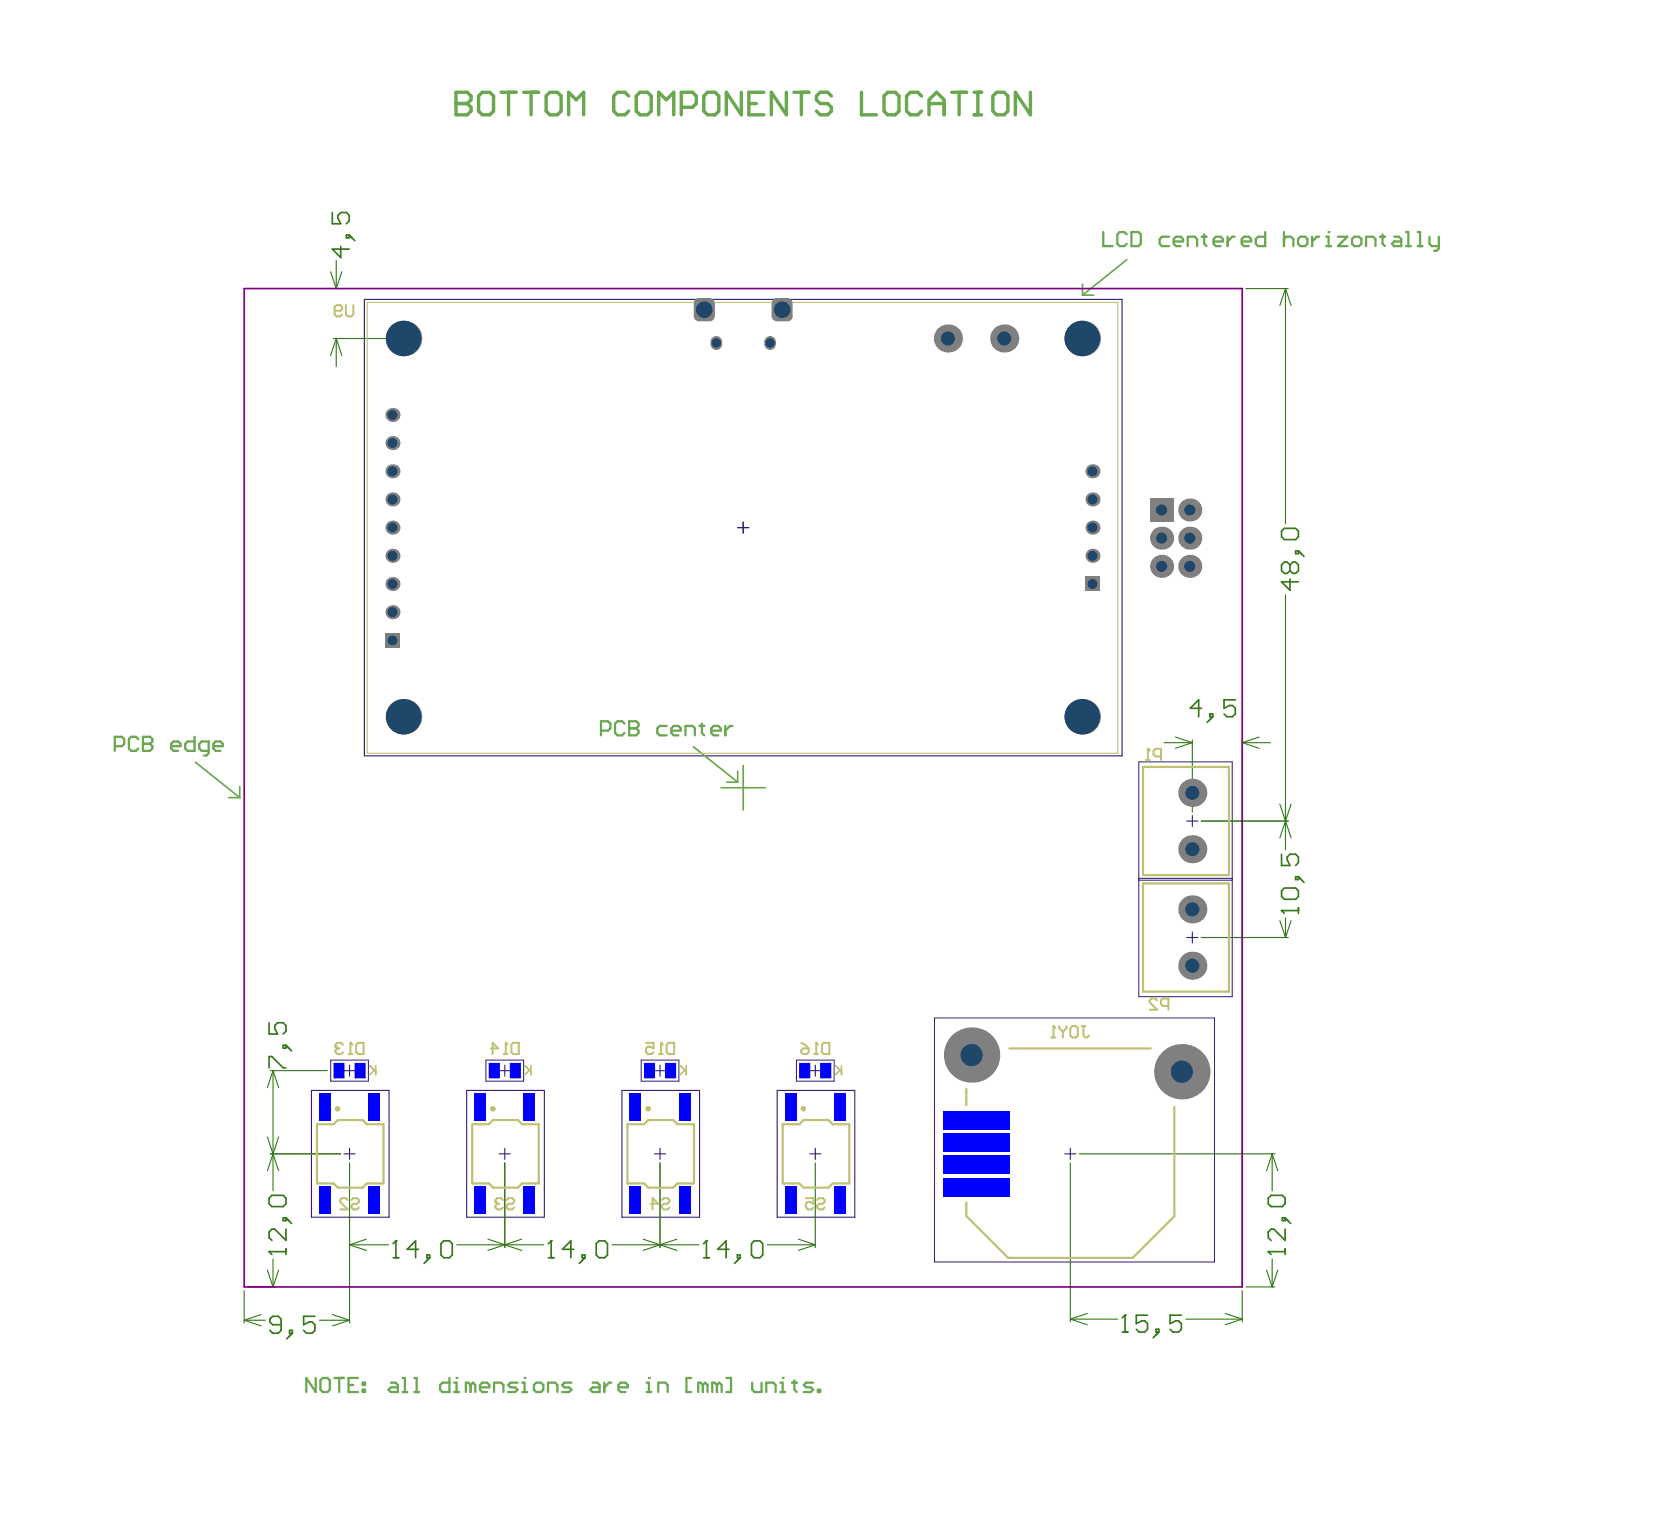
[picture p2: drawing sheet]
<svg xmlns="http://www.w3.org/2000/svg" width="503mm" height="460mm" viewBox="0 0 503 460" stroke-linecap="round" stroke-linejoin="round" font-family="sans-serif">
<path d="M109.3 89.8h227.3v136.9h-227.3zM221.3 158.2h3.3M222.9 156.6v3.3" fill="none" stroke="#351c75" stroke-width=".34"/>
<g fill="none" stroke="#351c75" stroke-width=".33">
<path d="M356 246.2h3.3M357.7 244.6v3.3M357.7 279.5v3.3M356 281.1h3.3M104.9 319.4v3.3M151.4 319.4v3.3M198 319.4v3.3M244.6 319.4v3.3M93.4 327h23.3v38h-23.3zM103.2 321.1h3.3M140 327h23.3v38h-23.3zM149.8 321.1h3.3"/>
<path d="M186.6 327h23.3v38h-23.3zM196.3 321.1h3.4M233.1 327h23.3v38h-23.3zM242.9 321.1h3.3M103.2 346h3.3M104.9 344.4v3.3M149.8 346h3.3M151.4 344.4v3.3M196.3 346h3.4M198 344.4v3.3M242.9 346h3.3M244.6 344.4v3.3"/>
<path d="M319.4 346h3.3M321.1 344.4v3.3"/>
</g>
<path d="M341.6 228.5h28v70.4h-28zM341.6 263.4h28M341.6 264h28M99.2 317.9h11.3v6.3h-11.3zM145.8 317.9h11.3v6.3h-11.3zM192.3 317.9h11.4v6.3h-11.4zM238.9 317.9h11.3v6.3h-11.3zM280.3 305.3h84v73.2h-84z" fill="none" stroke="#351c75" stroke-width=".3"/>
<path d="M338 77.9l-13.3 10.6M324.7 88.5h3.4M324.7 85.2v3.3M58.6 228.6l13.3 10.6M68.6 239.2h3.3M71.9 235.9v3.3M208 223.9l13.3 10.7M216.3 236.2h13.3M218 234.6h3.3M221.3 231.2v3.4M222.9 229.6v13.3" fill="none" stroke="#6aa84f" stroke-width=".51"/>
<g fill="none" stroke="#6aa84f" stroke-width=".68">
<path d="M331 69.6v4.2h2.8M338 70.3l-.7-.7h-1.4l-.7 .7v2.8l.7 .7h1.4l.7-.7M339.4 69.6h2.1l.7 .7v2.8l-.7 .7h-2.1zM350.7 71h-2.1l-.7 .7v1.4l.7 .7h2.1M352.1 72.4h2.8v-.7l-.7-.7h-1.4l-.7 .7v1.4l.7 .7h1.4M356.3 73.8v-2.8h2.1l.7 .7v2.1M360.5 71h1.4M361.2 70.3v2.8l.7 .7M364 72.4h2.9v-.7l-.7-.7h-1.5l-.7 .7v1.4l.7 .7h1.5M368.3 71v2.8M370.4 71h-.7l-1.4 1.4M372.5 72.4h2.8v-.7l-.7-.7h-1.4l-.7 .7v1.4l.7 .7h1.4"/>
<path d="M379.5 69.6v4.2h-2.1l-.7-.7v-1.4l.7-.7h2.1M385.2 71.7l.7-.7h1.4l.7 .7v2.1M385.2 69.6v4.2M390.1 71h1.4l.7 .7v1.4l-.7 .7h-1.4l-.7-.7v-1.4zM393.6 71v2.8M395.7 71h-.7l-1.4 1.4M397.8 73.8h1.4M397.8 71h.7v2.8"/>
</g>
<circle cx="398.5" cy="69.6" r=".34" fill="#6aa84f"/>
<path d="M401.3 71h2.9l-2.9 2.8h2.9M406.3 71h1.4l.7 .7v1.4l-.7 .7h-1.4l-.7-.7v-1.4zM409.8 73.8v-2.8h2.1l.7 .7v2.1M414 71h1.4M414.7 70.3v2.8l.7 .7M418.2 71h1.4l.8 .7v2.1h-2.2l-.7-.7 .7-.7h2.2M421.8 73.8h1.4M421.8 69.6h.7v4.2M425.3 73.8h1.4M425.3 69.6h.7v4.2M428.8 71v2.1l.7 .7h2.1M431.6 71v3.5l-.7 .7h-.7" fill="none" stroke="#6aa84f" stroke-width=".68"/>
<path d="M136.8 27.7v6.7h3.4l1.1-1.1v-1.1l-1.1-1.1h-3.4" fill="none" stroke="#6aa84f" stroke-width="1"/>
<circle cx="136.8" cy="31.1" r=".51" fill="#6aa84f"/>
<g fill="none" stroke="#6aa84f" stroke-width="1">
<path d="M136.8 27.7h3.4l1.1 1.1v1.1l-1.1 1.2h-3.4M144.7 27.7h2.2l1.2 1.1v4.5l-1.2 1.1h-2.2l-1.2-1.1v-4.5zM150.3 27.7h4.5M152.6 27.7v6.7M157.1 27.7h4.5M159.3 27.7v6.7M164.9 27.7h2.3l1.1 1.1v4.5l-1.1 1.1h-2.3l-1.1-1.1v-4.5zM170.6 34.4v-6.7l2.2 2.2 2.3-2.2v6.7M188.6 28.8l-1.1-1.1h-2.3l-1.1 1.1v4.5l1.1 1.1h2.3l1.1-1.1M192 27.7h2.2l1.2 1.1v4.5l-1.2 1.1h-2.2l-1.2-1.1v-4.5zM197.6 34.4v-6.7l2.3 2.2 2.2-2.2v6.7M204.4 32.2h3.3l1.2-1.1v-2.3l-1.2-1.1h-3.3v6.7"/>
<path d="M212.2 27.7h2.3l1.1 1.1v4.5l-1.1 1.1h-2.3l-1.1-1.1v-4.5zM222.4 27.7v6.7l-4.5-6.7v6.7M224.6 31.1h2.3M229.1 27.7h-4.5v6.7h4.5M235.9 27.7v6.7l-4.5-6.7v6.7M238.1 27.7h4.6M240.4 27.7v6.7M249.4 28.8l-1.1-1.1h-2.3l-1.1 1.1v1.1l1.1 1.2h2.3l1.1 1.1v1.1l-1.1 1.1h-2.3l-1.1-1.1M258.4 27.7v6.7h4.5M266.3 27.7h2.3l1.1 1.1v4.5l-1.1 1.1h-2.3l-1.1-1.1v-4.5zM276.4 28.8l-1.1-1.1h-2.2l-1.2 1.1v4.5l1.2 1.1h2.2l1.1-1.1M278.7 31.1h4.5"/>
<path d="M278.7 34.4v-4.5l2.2-2.2 2.3 2.2v4.5M285.5 27.7h4.5M287.7 27.7v6.7M292.2 27.7h2.3M292.2 34.4h2.3M293.3 27.7v6.7M299 27.7h2.2l1.1 1.1v4.5l-1.1 1.1h-2.2l-1.2-1.1v-4.5zM309.1 27.7v6.7l-4.5-6.7v6.7"/>
</g>
<g fill="none" stroke="#6aa84f" stroke-width=".68">
<path d="M94.7 413.2v4.3l-2.8-4.3v4.3M96.1 413.9l.7-.7h1.4l.7 .7v2.8l-.7 .8h-1.4l-.7-.8zM100.3 413.2h2.9M101.7 413.2v4.3M104.6 415.3h1.4M107.4 413.2h-2.8v4.3h2.8M108.8 416.7h.7v.8h-.7zM108.8 414.6h.7v.7h-.7zM117.2 414.6h1.4l.7 .7v2.2h-2.1l-.7-.8 .7-.7h2.1M120.8 413.2h.7v4.3M120.8 417.5h1.4M124.3 413.2h.7v4.3"/>
<path d="M124.3 417.5h1.4M134.8 413.2v4.3h-2.1l-.7-.8v-1.4l.7-.7h2.1M136.2 417.5h1.4M136.2 414.6h.7v2.9"/>
</g>
<circle cx="136.9" cy="413.2" r=".34" fill="#6aa84f"/>
<path d="M141.2 415.3l-.7-.7h-.7v2.9M141.2 415.3v2.2M141.2 415.3l.7-.7 .7 .7v2.2M144 416h2.8v-.7l-.7-.7h-1.4l-.7 .7v1.4l.7 .8h1.4M148.2 417.5v-2.9h2.1l.7 .7v2.2M155.2 414.6h-2.1l-.7 .7 .7 .7h1.4l.7 .7-.7 .8h-2.1M156.6 414.6h.8v2.9M156.6 417.5h1.5" fill="none" stroke="#6aa84f" stroke-width=".68"/>
<circle cx="157.4" cy="413.2" r=".34" fill="#6aa84f"/>
<path d="M160.2 415.3l.7-.7h1.4l.7 .7v1.4l-.7 .8h-1.4l-.7-.8zM164.4 417.5v-2.9h2.1l.7 .7v2.2M171.4 414.6h-2.1l-.7 .7 .7 .7h1.4l.7 .7-.7 .8h-2.1M177.8 414.6h1.4l.7 .7v2.2h-2.1l-.7-.8 .7-.7h2.1M181.3 414.6v2.9M183.4 414.6h-.7l-1.4 1.4M185.5 416h2.8v-.7l-.7-.7h-1.4l-.7 .7v1.4l.7 .8h1.4M194 417.5h1.4M194 414.6h.7v2.9" fill="none" stroke="#6aa84f" stroke-width=".68"/>
<circle cx="194.7" cy="413.2" r=".34" fill="#6aa84f"/>
<g fill="none" stroke="#6aa84f" stroke-width=".68">
<path d="M197.5 417.5v-2.9h2.1l.7 .7v2.2M207.3 413.2h-1.4v4.3h1.4M210.8 415.3l-.7-.7h-.7v2.9M210.8 415.3v2.2M210.8 415.3l.8-.7 .7 .7v2.2M215.1 415.3l-.7-.7h-.7v2.9M215.1 415.3v2.2M215.1 415.3l.7-.7 .7 .7v2.2M217.9 413.2h1.4v4.3h-1.4M225.6 414.6v2.1l.7 .8h2.1v-2.9M229.9 417.5v-2.9h2.1l.7 .7v2.2M234.1 414.6h.7v2.9"/>
<path d="M234.1 417.5h1.4"/>
</g>
<circle cx="234.8" cy="413.2" r=".34" fill="#6aa84f"/>
<path d="M180.3 219.1h2.1l.7-.7v-1.4l-.7-.7h-2.1v4.2M187.3 217l-.7-.7h-1.4l-.7 .7v2.8l.7 .7h1.4l.7-.7M188.7 216.3v4.2h2.1l.7-.7v-.7l-.7-.7h-2.1M237.6 414.6h1.4M238.3 413.9v2.8l.7 .8M243.9 414.6h-2.1l-.7 .7 .7 .7h1.4l.7 .7-.7 .8h-2.1M245.3 416.7h.7v.8h-.7z" fill="none" stroke="#6aa84f" stroke-width=".68"/>
<circle cx="188.7" cy="218.4" r=".34" fill="#6aa84f"/>
<path d="M188.7 216.3h2.1l.7 .7v.7l-.7 .7h-2.1M200 217.7h-2.1l-.7 .7v1.4l.7 .7h2.1M201.4 219.1h2.8v-.7l-.7-.7h-1.4l-.7 .7v1.4l.7 .7h1.4M209.8 217.7h1.5M210.6 217v2.8l.7 .7M213.4 219.1h2.8v-.7l-.7-.7h-1.4l-.7 .7v1.4l.7 .7h1.4M217.6 217.7v2.8M219.7 217.7h-.7l-1.4 1.4M34.4 223.8h2.2l.7-.7v-1.4l-.7-.8h-2.2v4.3M41.5 221.7l-.7-.8h-1.4l-.7 .8v2.8l.7 .7h1.4l.7-.7M42.9 220.9v4.3h2.1l.7-.7v-.7l-.7-.7h-2.1M205.6 220.5v-2.8h2.1l.7 .7v2.1" fill="none" stroke="#6aa84f" stroke-width=".68"/>
<circle cx="42.9" cy="223.1" r=".34" fill="#6aa84f"/>
<path d="M42.9 220.9h2.1l.7 .8v.7l-.7 .7h-2.1M51.3 223.8h2.9v-.7l-.8-.7h-1.4l-.7 .7v1.4l.7 .7h1.4M58.4 220.9v4.3h-2.1l-.7-.7v-1.4l.7-.7h2.1M62.6 225.2h-2.1l-.7-.7v-1.4l.7-.7h2.1v3.5l-.7 .7h-.7M64 223.8h2.8v-.7l-.7-.7h-1.4l-.7 .7v1.4l.7 .7h1.4" fill="none" stroke="#6aa84f" stroke-width=".68"/>
<g fill="none" stroke="#38761d" stroke-width=".34">
<path d="M100.9 78.1v8.4M73.3 86.5h28.4M99.2 81.5l1.7 5M102.6 81.5l-1.7 5M373.7 86.5h12.8M385.6 86.5v70.6M385.6 86.5l1.7 5.1M385.6 86.5l-1.7 5.1M100 101.5h21.1M100.9 101.5l1.7 5.1M100.9 101.5l-1.7 5.1M100.9 101.5v8.5"/>
<path d="M385.6 178.4v76.4M349.2 222.7h8.5M352.6 221l5.1 1.7M357.7 222.7l-5.1 1.7M357.7 221.9v21.6M372.6 222.7l5.1 1.7M372.6 222.7h8.5M372.6 221.9v164M377.7 221l-5.1 1.7M360.3 246.2h26.2M383.9 241.1l3.4 10.2M387.3 241.1l-3.4 10.2"/>
<path d="M383.9 276.1l1.7 5M385.6 275.3v5.8M387.3 276.1l-1.7 5M360.3 281.1h26.2M81.1 321.1h17.1M81.9 321.1v36M81.9 321.1l1.7 5M81.9 321.1l-1.7 5M80.2 340.9l3.4 10.2M81.1 346h21.1M83.6 340.9l-3.4 10.2M104.9 348.7v48.1"/>
<path d="M151.4 348.7v25.4M198 348.7v25.4M244.6 348.7v25.4M321.1 348.7v47.7M323.8 346h58.7M381.6 346l1.7 5.1M381.6 346l-1.7 5.1M381.6 346v11.1M81.9 377.6v8.3M104.9 373.3h11.7M104.9 373.3l5 1.7M109.9 371.6l-5 1.7"/>
<path d="M137 373.3h26.1M146.4 371.6l10.1 3.4M156.5 371.6l-10.1 3.4M183.6 373.3h26.1M192.9 371.6l10.2 3.4M203.1 371.6l-10.2 3.4M230.2 373.3h14.4M239.5 371.6l5.1 1.7M244.6 373.3l-5.1 1.7M381.6 377.6v8.3M73.3 395.9l5 1.7M73.3 395.9h6.3"/>
<path d="M73.3 387v9.8M74.4 385.9h8.3M78.3 394.2l-5 1.7M80.2 380.9l1.7 5M83.6 380.9l-1.7 5M95.8 395.9h9.1M99.8 394.2l5.1 1.7M104.9 395.9l-5.1 1.7M321.1 395.6l5 1.7M321.1 395.6h14.2M326.1 393.9l-5 1.7M355.7 395.6h16.9"/>
<path d="M367.6 393.9l5 1.7M372.6 387v9.4M372.6 395.6l-5 1.7M373.7 385.9h8.8M379.9 380.9l1.7 5M383.3 380.9l-1.7 5"/>
</g>
<path d="M99.7 63.7v3.4h2.5l-.8-1.7v-.8l.8-.9h1.7l.8 .9v1.7l-.8 .8M102.2 73.9v3.3l-2.5-2.5h5M103.9 70.5h.8v.8h-.8zM104.7 70.5l1.7 1.7M384.4 273.1h5.1M389.5 272.2v1.7" fill="none" stroke="#38761d" stroke-width=".51"/>
<circle cx="384.4" cy="273.1" r=".25" fill="#38761d"/>
<g fill="none" stroke="#38761d" stroke-width=".51">
<path d="M385.3 158.4h3.4l.8 .9v1.7l-.8 .8h-3.4l-.9-.8v-1.7zM387 169.4l-.9-.8h-.8l-.9 .8v1.7l.9 .9h.8l.9-.9M387 169.4l.8-.8h.9l.8 .8v1.7l-.8 .9h-.9l-.8-.9M387 173.6v3.4l-2.6-2.5h5.1M387 169.4v1.7M388.7 165.2h.8v.8h-.8zM389.5 165.2l1.7 1.7M360.4 212.4h-3.4l2.6-2.5v5M363 214.1h.8v.8h-.8zM363.8 214.9l-1.7 1.7M370.6 209.9h-3.4v2.5l1.7-.8h.8l.9 .8v1.7l-.9 .8h-1.7l-.8-.8M384.4 256.2v3.3h2.6l-.9-1.6v-.9l.9-.8h1.7l.8 .8v1.7l-.8 .8"/>
<path d="M384.4 273.1l.9 .8M385.3 266.3h3.4l.8 .8v1.7l-.8 .9h-3.4l-.9-.9v-1.7zM388.7 262.9h.8v.9h-.8zM389.5 262.9l1.7 1.7M380.4 375.4h5.1M385.5 374.5v1.7"/>
</g>
<circle cx="380.4" cy="375.4" r=".25" fill="#38761d"/>
<path d="M380.4 359.3l.9-.8h3.4l.8 .8v1.7l-.8 .8h-3.4l-.9-.8zM380.4 375.4l.9 .8M384.7 365.2h.8v.9h-.8zM385.5 368.6v3.4l-3.4-3.4h-.8l-.9 .8v1.7l.9 .9M385.5 365.2l1.7 1.7M336.6 399.5h1.7M337.5 394.4v5.1" fill="none" stroke="#38761d" stroke-width=".51"/>
<circle cx="337.5" cy="394.4" r=".25" fill="#38761d"/>
<path d="M211.1 377.2h1.7M211.9 372.1v5.1M337.5 394.4l-.9 .8M344.2 394.4h-3.3v2.5l1.7-.8h.8l.8 .8v1.7l-.8 .9h-1.7l-.8-.9M346.8 398.6h.8v.9h-.8zM347.6 399.5l-1.7 1.7M354.4 394.4h-3.4v2.5l1.7-.8h.8l.9 .8v1.7l-.9 .9h-1.7l-.8-.9" fill="none" stroke="#38761d" stroke-width=".51"/>
<circle cx="211.9" cy="372.1" r=".25" fill="#38761d"/>
<path d="M164.5 377.2h1.7M165.3 372.1v5.1M211.9 372.1l-.8 .9M218.7 374.6h-3.4l2.5-2.5v5.1M221.2 376.3h.8v.9h-.8zM222 377.2l-1.6 1.7M225.4 373l.9-.9h1.7l.8 .9v3.3l-.8 .9h-1.7l-.9-.9z" fill="none" stroke="#38761d" stroke-width=".51"/>
<circle cx="165.3" cy="372.1" r=".25" fill="#38761d"/>
<path d="M117.9 377.2h1.7M118.8 372.1v5.1M165.3 372.1l-.8 .9M172.1 374.6h-3.4l2.5-2.5v5.1M174.6 376.3h.9v.9h-.9zM175.5 377.2l-1.7 1.7M178.9 373l.8-.9h1.7l.8 .9v3.3l-.8 .9h-1.7l-.8-.9z" fill="none" stroke="#38761d" stroke-width=".51"/>
<circle cx="118.8" cy="372.1" r=".25" fill="#38761d"/>
<path d="M80.7 375.4h5.1M85.8 374.5v1.7M118.8 372.1l-.9 .9M125.5 374.6h-3.4l2.6-2.5v5.1M128.1 376.3h.8v.9h-.8zM128.9 377.2l-1.7 1.7M132.3 373l.8-.9h1.7l.9 .9v3.3l-.9 .9h-1.7l-.8-.9z" fill="none" stroke="#38761d" stroke-width=".51"/>
<circle cx="80.7" cy="375.4" r=".25" fill="#38761d"/>
<g fill="none" stroke="#38761d" stroke-width=".51">
<path d="M80.7 306.7v3.4h2.6l-.9-1.7v-.8l.9-.9h1.6l.9 .9v1.6l-.9 .9M84.9 313.5h.9v.8h-.9zM85.8 313.5l1.7 1.7M80.7 320.2v-3.4h.9l3.3 3.4h.9M81.6 358.5h3.3l.9 .8v1.7l-.9 .8h-3.3l-.9-.8v-1.7zM80.7 375.4l.9 .8M84.9 365.2h.9v.9h-.9zM85.8 368.6v3.4l-3.4-3.4h-.8l-.9 .8v1.7l.9 .9M85.8 365.2l1.7 1.7M84.3 397.3h-2.5l-.9-.9v-.8l.9-.9h1.7l.8 .9v3.4l-.8 .8h-1.7l-.9-.8M86.9 399h.8v.8h-.8zM87.7 399.8l-1.7 1.7"/>
<path d="M94.5 394.7h-3.4v2.6l1.7-.9h.8l.9 .9v1.7l-.9 .8h-1.7l-.8-.8"/>
</g>
<path d="M73.3 86.5h299.3v299.4h-299.3z" fill="none" stroke="#800080" stroke-width=".51"/>
<path d="M110.2 90.7h225.1v135.2h-225.1z" fill="none" stroke="#c0c073" stroke-width=".33"/>
<path d="M342.9 230h25.8v32.4h-25.8zM342.9 264.9h25.8v32.5h-25.8zM302.8 314.4h42.4M95.1 337.1h5l1.2-1.2h7.5l1.3 1.2h4.9v17.8h-4.9l-1.3 1.3h-7.5l-1.2-1.3h-5zM141.7 337.1h4.9l1.3-1.2h7.5l1.2 1.2h5v17.8h-5l-1.2 1.3h-7.5l-1.3-1.3h-4.9zM188.2 337.1h5l1.3-1.2h7.4l1.3 1.2h5v17.8h-5l-1.3 1.3h-7.4l-1.3-1.3h-5zM234.8 337.1h5l1.3-1.2h7.4l1.3 1.2h5v17.8h-5l-1.3 1.3h-7.4l-1.3-1.3h-5zM289.9 326.5v4.9M352.3 331.9v32.8l-12.5 12.5h-37.4l-12.5-12.6v-4" fill="none" stroke="#c0c073" stroke-width=".66"/>
<path d="M315.4 311.1h1.2M316 307.7v3.4M317.7 307.7v.6l1.1 1.1M318.8 309.4v1.7M320 307.7v.6l-1.2 1.1M321.6 307.7h1.2l.5 .6v2.3l-.5 .5h-1.2l-.5-.5v-2.3zM324.5 307.7h1.1M325 307.7v2.9l.6 .5h.5l.6-.5" fill="none" stroke="#c0c073" stroke-width=".59"/>
<circle cx="316" cy="307.7" r=".3" fill="#c0c073"/>
<path d="M100.4 93.2h1.7l.5-.6v-.5l-.5-.6h-1.2l-.5 .6v2.2l.5 .6h1.2l.5-.6M103.8 91.5v2.8l.5 .6h1.1l.6-.6v-2.8M316 307.7l.6 .6M150.9 359.9l-.6-.6h-1.1l-.6 .6v.5M152 359.9l.6-.6h1.1l.5 .6v.5l-.5 .6h-1.1l-.6 .6v.5l.6 .6h1.1l.5-.6M198.6 359.9l.5-.6h1.1l.6 .6v.5l-.6 .6h-1.1l-.5 .6v.5l.5 .6h1.1l.6-.6M241.8 359.3h2.2v1.7l-1.1-.6h-.6l-.5 .6v1.1l.5 .6h1.1l.6-.6M245.1 359.9l.6-.6h1.1l.6 .6v.5l-.6 .6h-1.1l-.6 .6v.5l.6 .6h1.1l.6-.6M195.2 361h2.2l-1.7-1.7v3.4" fill="none" stroke="#c0c073" stroke-width=".59"/>
<path d="M110.9 319.6l1.8 1.8M112.7 319.6v2.7M157.5 319.6l1.8 1.8M159.3 319.6v2.7M204.1 319.6l1.8 1.8M205.9 319.6v2.7M250.7 319.6l1.7 1.8M252.4 319.6v2.7M112.3 320.9l-1.4 1.4M158.8 320.9l-1.3 1.4M205.4 320.9l-1.3 1.4M252 320.9l-1.3 1.4" fill="none" stroke="#c0c073" stroke-width=".5"/>
<circle cx="148.6" cy="360.4" r=".3" fill="#c0c073"/>
<path d="M343.8 227.9h1.1M344.3 224.6v3.3M348.3 226.8h-1.7l-.6-.5v-1.2l.6-.5h1.7v3.3M347.1 300l-.5-.6h-1.2l-.5 .6v.5l2.2 2.3h-2.2M350.5 301.7h-1.7l-.5-.6v-1.1l.5-.6h1.7v3.4M104.3 359.9l-.6-.6h-1.1l-.6 .6v.5l2.3 2.3h-2.3M105.4 359.9l.6-.6h1.1l.6 .6v.5l-.6 .6h-1.1l-.6 .6v.5l.6 .6h1.1l.6-.6M148.6 360.4l.6 .6M149.2 361h.5M149.2 361l-.6 .6v.5l.6 .6h1.1l.6-.6" fill="none" stroke="#c0c073" stroke-width=".59"/>
<circle cx="344.3" cy="224.6" r=".3" fill="#c0c073"/>
<path d="M344.3 224.6l.6 .5M244.3 316.1h1.1M244.9 312.7v3.4M247.1 312.7h1.7v3.4h-1.7l-.6-.6v-2.2z" fill="none" stroke="#c0c073" stroke-width=".59"/>
<circle cx="244.9" cy="312.7" r=".3" fill="#c0c073"/>
<path d="M197.7 316.1h1.1M198.3 312.7v3.4M200.5 312.7h1.7v3.4h-1.7l-.5-.6v-2.2zM240.3 312.7l1.2 .6 1.1 1.1M240.3 315l.6-.6h1.7v1.1l-.6 .6h-1.1l-.6-.6zM244.9 312.7l.5 .6" fill="none" stroke="#c0c073" stroke-width=".59"/>
<circle cx="198.3" cy="312.7" r=".3" fill="#c0c073"/>
<path d="M151.1 316.1h1.2M151.7 312.7v3.4M154 312.7h1.6v3.4h-1.6l-.6-.6v-2.2zM193.8 312.7h2.2v1.7l-1.1-.5h-.6l-.5 .5v1.1l.5 .6h1.2l.5-.6M198.3 312.7l.5 .6" fill="none" stroke="#c0c073" stroke-width=".59"/>
<circle cx="151.7" cy="312.7" r=".3" fill="#c0c073"/>
<path d="M104.6 316.1h1.1M105.1 312.7v3.4M107.4 312.7h1.7v3.4h-1.7l-.6-.6v-2.2zM147.2 314.4h2.3l-1.7-1.7v3.4M151.7 312.7l.6 .6" fill="none" stroke="#c0c073" stroke-width=".59"/>
<circle cx="105.1" cy="312.7" r=".3" fill="#c0c073"/>
<path d="M102.9 313.3l-.6-.6h-1.1l-.6 .6v.6M105.1 312.7l.6 .6" fill="none" stroke="#c0c073" stroke-width=".59"/>
<circle cx="100.6" cy="313.9" r=".3" fill="#c0c073"/>
<path d="M100.6 313.9l.6 .5M101.2 314.4h.6M101.2 314.4l-.6 .6v.5l.6 .6h1.1l.6-.6" fill="none" stroke="#c0c073" stroke-width=".59"/>
<g fill="none" stroke="#c0c073" stroke-width=".83">
<circle cx="101.3" cy="332.5" r=".42"/>
<circle cx="147.8" cy="332.5" r=".42"/>
<circle cx="194.4" cy="332.5" r=".42"/>
<circle cx="241" cy="332.5" r=".42"/>
</g>
<circle cx="357.7" cy="254.7" r="4.2" fill="#808080"/>
<circle cx="357.7" cy="254.7" r="2.11" fill="#1f4769"/>
<circle cx="357.7" cy="237.8" r="4.2" fill="#808080"/>
<circle cx="357.7" cy="237.8" r="2.11" fill="#1f4769"/>
<circle cx="357.7" cy="272.7" r="4.2" fill="#808080"/>
<circle cx="357.7" cy="272.7" r="2.11" fill="#1f4769"/>
<circle cx="357.7" cy="289.6" r="4.2" fill="#808080"/>
<circle cx="357.7" cy="289.6" r="2.11" fill="#1f4769"/>
<circle cx="324.6" cy="214.9" r="5.3" fill="#808080"/>
<circle cx="324.6" cy="214.9" r="5.3" fill="#1f4769"/>
<path d="M325.6 173h4.2v4.2h-4.2z" fill-rule="evenodd" fill="#808080"/>
<circle cx="327.7" cy="175.1" r="1.5" fill="#1f4769"/>
<circle cx="356.9" cy="169.8" r="3.5" fill="#808080"/>
<circle cx="356.9" cy="169.8" r="1.66" fill="#1f4769"/>
<circle cx="121.1" cy="214.9" r="5.3" fill="#808080"/>
<circle cx="121.1" cy="214.9" r="5.3" fill="#1f4769"/>
<path d="M115.6 189.9h4.3v4.2h-4.3z" fill-rule="evenodd" fill="#808080"/>
<circle cx="117.7" cy="192" r="1.5" fill="#1f4769"/>
<circle cx="117.7" cy="183.6" r="2.11" fill="#808080"/>
<circle cx="117.7" cy="183.6" r="1.5" fill="#1f4769"/>
<circle cx="117.7" cy="175.1" r="2.11" fill="#808080"/>
<circle cx="117.7" cy="175.1" r="1.5" fill="#1f4769"/>
<circle cx="354.5" cy="321.4" r="8.3" fill="#808080"/>
<circle cx="354.5" cy="321.4" r="3.3" fill="#1f4769"/>
<circle cx="291.5" cy="316.4" r="8.3" fill="#808080"/>
<circle cx="291.5" cy="316.4" r="3.3" fill="#1f4769"/>
<circle cx="117.7" cy="166.7" r="2.11" fill="#808080"/>
<circle cx="117.7" cy="166.7" r="1.5" fill="#1f4769"/>
<circle cx="117.7" cy="158.2" r="2.11" fill="#808080"/>
<circle cx="117.7" cy="158.2" r="1.5" fill="#1f4769"/>
<circle cx="117.7" cy="149.8" r="2.11" fill="#808080"/>
<circle cx="117.7" cy="149.8" r="1.5" fill="#1f4769"/>
<circle cx="117.7" cy="132.9" r="2.11" fill="#808080"/>
<circle cx="117.7" cy="132.9" r="1.5" fill="#1f4769"/>
<circle cx="117.7" cy="124.4" r="2.11" fill="#808080"/>
<circle cx="117.7" cy="124.4" r="1.5" fill="#1f4769"/>
<circle cx="117.7" cy="141.3" r="2.11" fill="#808080"/>
<circle cx="117.7" cy="141.3" r="1.5" fill="#1f4769"/>
<circle cx="121.1" cy="101.5" r="5.3" fill="#808080"/>
<circle cx="121.1" cy="101.5" r="5.3" fill="#1f4769"/>
<path d="M209.7 89.4h3.1l1.6 1.6v3.8l-1.6 1.6h-3.1l-1.6-1.6v-3.8z" fill-rule="evenodd" fill="#808080"/>
<g fill="#808080">
<path d="M208.1 91h1.6zM208.7 89.7l1-.3v1.6h-1.6l.1-.5z"/>
<path d="M209.7 94.8v1.6zM208.1 94.8h1.6v1.6a1.58 1.58 0 0 1-1.6-1.6z"/>
<path d="M212.8 94.8h1.6zM212.8 94.8h1.6a1.58 1.58 0 0 1-1.6 1.6z"/>
<path d="M212.8 89.4v1.6zM212.8 89.4a1.58 1.58 0 0 1 1.6 1.6h-1.6z"/>
</g>
<circle cx="211.3" cy="92.9" r="2.5" fill="#1f4769"/>
<path d="M214.9 100.8l1.7 1.7v.7l-1.7 1.7-1.8-1.7v-.7z" fill-rule="evenodd" fill="#808080"/>
<g fill="#808080">
<path d="M213.1 102.5h1.8zM213.6 101.3l1.3-.5v1.7h-1.8z"/>
<path d="M214.9 103.2v1.7zM213.1 103.2h1.8v1.7a1.75 1.75 0 0 1-1.8-1.7z"/>
<path d="M214.9 103.2h1.7zM214.9 103.2h1.7a1.75 1.75 0 0 1-1.7 1.7z"/>
<path d="M214.9 100.8v1.7zM214.9 100.8a1.75 1.75 0 0 1 1.7 1.7h-1.7z"/>
</g>
<circle cx="214.9" cy="102.9" r="1.41" fill="#1f4769"/>
<path d="M231 100.8l1.8 1.7v.7l-1.8 1.7-1.7-1.7v-.7z" fill-rule="evenodd" fill="#808080"/>
<g fill="#808080">
<path d="M229.3 102.5h1.7zM229.8 101.3l1.2-.5v1.7h-1.7z"/>
<path d="M231 103.2v1.7zM229.3 103.2h1.7v1.7a1.75 1.75 0 0 1-1.7-1.7z"/>
<path d="M231 103.2h1.8zM231 103.2h1.8a1.75 1.75 0 0 1-1.8 1.7z"/>
<path d="M231 100.8v1.7zM231 100.8a1.75 1.75 0 0 1 1.8 1.7h-1.8z"/>
</g>
<circle cx="231" cy="102.9" r="1.41" fill="#1f4769"/>
<path d="M233.1 89.4h3.1l1.6 1.6v3.8l-1.6 1.6h-3.1l-1.6-1.6v-3.8z" fill-rule="evenodd" fill="#808080"/>
<g fill="#808080">
<path d="M231.5 91h1.6zM232.1 89.7l1-.3v1.6h-1.6l.1-.5z"/>
<path d="M233.1 94.8v1.6zM231.5 94.8h1.6v1.6a1.58 1.58 0 0 1-1.6-1.6z"/>
<path d="M236.2 94.8h1.6zM236.2 94.8h1.6a1.58 1.58 0 0 1-1.6 1.6z"/>
<path d="M236.2 89.4v1.6zM236.2 89.4a1.58 1.58 0 0 1 1.6 1.6h-1.6z"/>
</g>
<circle cx="234.6" cy="92.9" r="2.5" fill="#1f4769"/>
<circle cx="284.4" cy="101.5" r="4.2" fill="#808080"/>
<circle cx="284.4" cy="101.5" r="2.11" fill="#1f4769"/>
<circle cx="301.3" cy="101.5" r="4.2" fill="#808080"/>
<circle cx="301.3" cy="101.5" r="2.11" fill="#1f4769"/>
<circle cx="324.6" cy="101.5" r="5.3" fill="#808080"/>
<circle cx="324.6" cy="101.5" r="5.3" fill="#1f4769"/>
<circle cx="327.7" cy="166.7" r="2.11" fill="#808080"/>
<circle cx="327.7" cy="166.7" r="1.5" fill="#1f4769"/>
<circle cx="327.7" cy="158.2" r="2.11" fill="#808080"/>
<circle cx="327.7" cy="158.2" r="1.5" fill="#1f4769"/>
<circle cx="327.7" cy="149.8" r="2.11" fill="#808080"/>
<circle cx="327.7" cy="149.8" r="1.5" fill="#1f4769"/>
<circle cx="327.7" cy="141.3" r="2.11" fill="#808080"/>
<circle cx="327.7" cy="141.3" r="1.5" fill="#1f4769"/>
<circle cx="348.5" cy="161.4" r="3.5" fill="#808080"/>
<circle cx="348.5" cy="161.4" r="1.66" fill="#1f4769"/>
<circle cx="348.5" cy="169.8" r="3.5" fill="#808080"/>
<circle cx="348.5" cy="169.8" r="1.66" fill="#1f4769"/>
<path d="M345 149.5h6.9v6.9h-6.9z" fill-rule="evenodd" fill="#808080"/>
<circle cx="348.5" cy="152.9" r="1.66" fill="#1f4769"/>
<circle cx="356.9" cy="161.4" r="3.5" fill="#808080"/>
<circle cx="356.9" cy="161.4" r="1.66" fill="#1f4769"/>
<circle cx="356.9" cy="152.9" r="3.5" fill="#808080"/>
<circle cx="356.9" cy="152.9" r="1.66" fill="#1f4769"/>
<g fill="#00f">
<path d="M235.5 327.9h3.3v8.3h-3.3z" fill-rule="evenodd"/>
<path d="M250.3 327.9h3.3v8.3h-3.3z" fill-rule="evenodd"/>
<path d="M235.5 355.8h3.3v8.3h-3.3z" fill-rule="evenodd"/>
<path d="M250.3 355.8h3.3v8.3h-3.3z" fill-rule="evenodd"/>
<path d="M188.9 327.9h3.4v8.3h-3.4z" fill-rule="evenodd"/>
<path d="M203.7 327.9h3.4v8.3h-3.4z" fill-rule="evenodd"/>
<path d="M188.9 355.8h3.4v8.3h-3.4z" fill-rule="evenodd"/>
<path d="M203.7 355.8h3.4v8.3h-3.4z" fill-rule="evenodd"/>
<path d="M142.4 327.9h3.3v8.3h-3.3z" fill-rule="evenodd"/>
<path d="M157.2 327.9h3.3v8.3h-3.3z" fill-rule="evenodd"/>
<path d="M142.4 355.8h3.3v8.3h-3.3z" fill-rule="evenodd"/>
<path d="M157.2 355.8h3.3v8.3h-3.3z" fill-rule="evenodd"/>
<path d="M95.8 327.9h3.3v8.3h-3.3z" fill-rule="evenodd"/>
<path d="M110.6 327.9h3.3v8.3h-3.3z" fill-rule="evenodd"/>
<path d="M95.8 355.8h3.3v8.3h-3.3z" fill-rule="evenodd"/>
<path d="M110.6 355.8h3.3v8.3h-3.3z" fill-rule="evenodd"/>
<path d="M282.8 333.3h20v5.5h-20z" fill-rule="evenodd"/>
<path d="M240 318.7h2.8l.3 .3v4.1l-.3 .3h-2.8l-.3-.3v-4.1z" fill-rule="evenodd"/>
<path d="M246.3 318.7h2.8l.3 .3v4.1l-.3 .3h-2.8l-.2-.3v-4.1z" fill-rule="evenodd"/>
<path d="M193.4 318.7h2.9l.2 .3v4.1l-.2 .3h-2.9l-.2-.3v-4.1z" fill-rule="evenodd"/>
<path d="M199.7 318.7h2.9l.2 .3v4.1l-.2 .3h-2.9l-.2-.3v-4.1z" fill-rule="evenodd"/>
<path d="M146.9 318.7h2.8l.2 .3v4.1l-.2 .3h-2.8l-.3-.3v-4.1z" fill-rule="evenodd"/>
<path d="M153.2 318.7h2.8l.2 .3v4.1l-.2 .3h-2.8l-.3-.3v-4.1z" fill-rule="evenodd"/>
<path d="M100.3 318.7h2.8l.3 .3v4.1l-.3 .3h-2.8l-.3-.3v-4.1z" fill-rule="evenodd"/>
<path d="M106.6 318.7h2.8l.3 .3v4.1l-.3 .3h-2.8l-.2-.3v-4.1z" fill-rule="evenodd"/>
<path d="M282.8 339.9h20v5.5h-20z" fill-rule="evenodd"/>
<path d="M282.8 346.6h20v5.5h-20z" fill-rule="evenodd"/>
<path d="M282.8 353.3h20v5.4h-20z" fill-rule="evenodd"/>
</g>
<g fill="#00f">
<path d="M239.7 319h.3zM239.8 318.8l.2-.1v.3h-.3z"/>
<path d="M240 323.1v.3zM239.7 323.1h.3v.3z"/>
<path d="M242.8 323.1h.3zM242.8 323.1h.3l-.3 .3z"/>
<path d="M242.8 318.7v.3zM242.8 318.7l.3 .3h-.3z"/>
<path d="M246.1 319h.2zM246.1 318.8l.2-.1v.3h-.2z"/>
<path d="M246.3 323.1v.3zM246.1 323.1h.2v.3z"/>
<path d="M249.1 323.1h.3zM249.1 323.1h.3l-.3 .3z"/>
<path d="M249.1 318.7v.3zM249.1 318.7l.3 .3h-.3z"/>
<path d="M193.2 319h.2zM193.2 318.8l.2-.1v.3h-.2z"/>
<path d="M193.4 323.1v.3zM193.2 323.1h.2v.3z"/>
<path d="M196.3 323.1h.2zM196.3 323.1h.2l-.2 .3z"/>
<path d="M196.3 318.7v.3zM196.3 318.7l.2 .3h-.2z"/>
<path d="M199.5 319h.2zM199.6 318.8l.1-.1v.3h-.2z"/>
<path d="M199.7 323.1v.3zM199.5 323.1h.2v.3z"/>
<path d="M202.6 323.1h.2zM202.6 323.1h.2l-.2 .3z"/>
<path d="M202.6 318.7v.3zM202.6 318.7l.2 .3h-.2z"/>
<path d="M146.6 319h.3zM146.7 318.8l.2-.1v.3h-.3z"/>
<path d="M146.9 323.1v.3zM146.6 323.1h.3v.3z"/>
<path d="M149.7 323.1h.2zM149.7 323.1h.2l-.2 .3z"/>
<path d="M149.7 318.7v.3zM149.7 318.7l.2 .3h-.2z"/>
<path d="M152.9 319h.3zM153 318.8l.2-.1v.3h-.3z"/>
<path d="M153.2 323.1v.3zM152.9 323.1h.3v.3z"/>
<path d="M156 323.1h.2zM156 323.1h.2l-.2 .3z"/>
<path d="M156 318.7v.3zM156 318.7l.2 .3h-.2z"/>
<path d="M100 319h.3zM100.1 318.8l.2-.1v.3h-.3z"/>
<path d="M100.3 323.1v.3zM100 323.1h.3v.3z"/>
<path d="M103.1 323.1h.3zM103.1 323.1h.3l-.3 .3z"/>
<path d="M103.1 318.7v.3zM103.1 318.7l.3 .3h-.3z"/>
<path d="M106.4 319h.2zM106.4 318.8l.2-.1v.3h-.2z"/>
<path d="M106.6 323.1v.3zM106.4 323.1h.2v.3z"/>
<path d="M109.4 323.1h.3zM109.4 323.1h.3l-.3 .3z"/>
<path d="M109.4 318.7v.3zM109.4 318.7l.3 .3h-.3z"/>
</g>
</svg>
